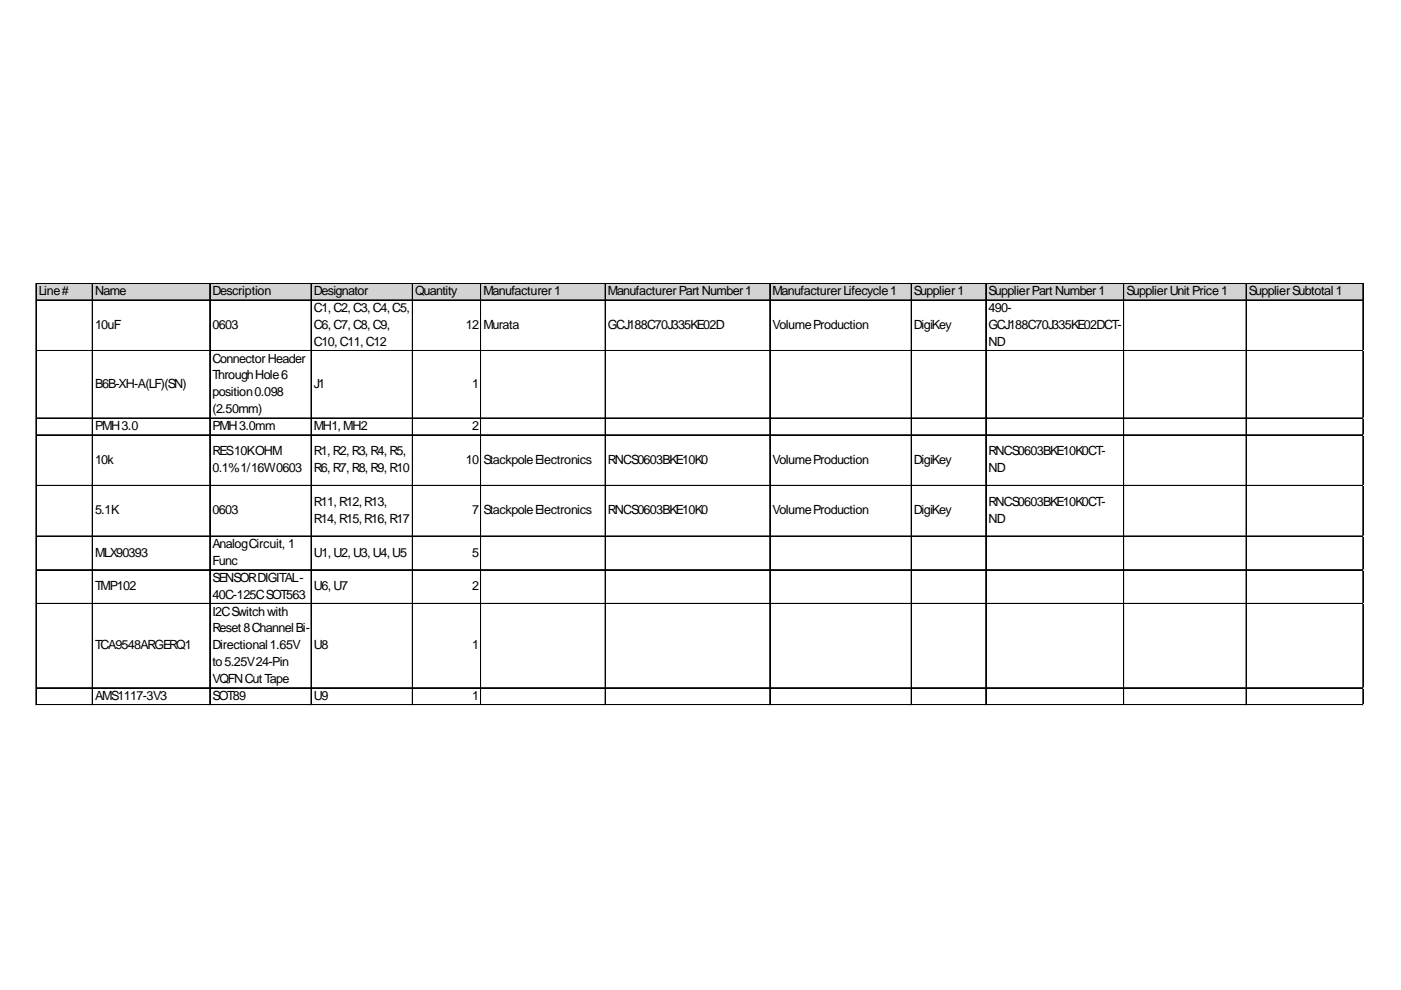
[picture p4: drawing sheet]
<svg xmlns="http://www.w3.org/2000/svg" width="297mm" height="210mm" viewBox="0 0 297 210" stroke-linecap="round" stroke-linejoin="round" font-family="sans-serif">
<defs><g id="words">
<g font-size="2.7">
<text x="8.2" y="62.6">Line#</text>
<text x="20.1" y="62.6">Name</text>
<text x="45.1" y="62.6">Description</text>
<text x="66.5" y="62.6">Designator</text>
<text x="88" y="62.6">Quantity</text>
<text x="102.5" y="62.6">Manufacturer1</text>
<text x="128.9" y="62.6">ManufacturerPart Number1</text>
<text x="163.8" y="62.6">ManufacturerLifecycle1</text>
<text x="193.8" y="62.6">Supplier1</text>
<text x="209.6" y="62.6">SupplierPart Number1</text>
<text x="238.8" y="62.6">SupplierUnit Price1</text>
<text x="264.8" y="62.6">SupplierSubtotal1</text>
<text x="20.1" y="69.7">10uF</text>
<text x="45.1" y="69.7">0603</text>
<text x="66.5" y="66.2">C1,C2,C3,C4,C5,</text>
<text x="66.5" y="69.7">C6,C7,C8,C9,</text>
<text x="98.8" y="69.7">12</text>
<text x="102.5" y="69.7">Murata</text>
<text x="128.9" y="69.7">GCJ188C70J335KE02D</text>
<text x="163.8" y="69.7">VolumeProduction</text>
<text x="193.8" y="69.7">DigiKey</text>
<text x="209.6" y="66.2">490-</text>
<text x="209.6" y="69.7">GCJ188C70J335KE02DCT-</text>
<text x="45.1" y="76.9">ConnectorHeader</text>
<text x="66.5" y="73.3">C10,C11,C12</text>
<text x="209.6" y="73.3">ND</text>
<text x="20.1" y="82.2">B6B-XH-A(LF)(SN)</text>
<text x="45.1" y="80.5">ThroughHole6</text>
<text x="66.5" y="82.2">J1</text>
<text x="100.1" y="82.2">1</text>
<text x="45.1" y="84">position0.098</text>
<text x="45.1" y="87.6">(2.50mm)</text>
<text x="20.1" y="91.2">PMH3.0</text>
<text x="45.1" y="91.2">PMH3.0mm</text>
<text x="66.5" y="91.2">MH1,MH2</text>
<text x="100.1" y="91.2">2</text>
<text x="20.1" y="98.3">10k</text>
<text x="45.1" y="96.5">RES10KOHM</text>
<text x="45.1" y="100.1">0.1%1/16W0603</text>
<text x="66.5" y="96.5">R1,R2,R3,R4,R5,</text>
<text x="66.5" y="100.1">R6,R7,R8,R9,R10</text>
<text x="98.8" y="98.3">10</text>
<text x="102.5" y="98.3">StackpoleElectronics</text>
<text x="128.9" y="98.3">RNCS0603BKE10K0</text>
<text x="163.8" y="98.3">VolumeProduction</text>
<text x="193.8" y="98.3">DigiKey</text>
<text x="209.6" y="96.5">RNCS0603BKE10K0CT-</text>
<text x="209.6" y="100.1">ND</text>
<text x="66.5" y="107.3">R11,R12,R13,</text>
<text x="209.6" y="107.3">RNCS0603BKE10K0CT-</text>
<text x="20.1" y="109.1">5.1K</text>
<text x="45.1" y="109.1">0603</text>
<text x="66.5" y="110.8">R14,R15,R16,R17</text>
<text x="100.1" y="109.1">7</text>
<text x="102.5" y="109.1">StackpoleElectronics</text>
<text x="128.9" y="109.1">RNCS0603BKE10K0</text>
<text x="163.8" y="109.1">VolumeProduction</text>
<text x="193.8" y="109.1">DigiKey</text>
<text x="209.6" y="110.8">ND</text>
<text x="20.1" y="118">MLX90393</text>
<text x="45.1" y="116.2">AnalogCircuit, 1</text>
<text x="45.1" y="119.8">Func</text>
<text x="66.5" y="118">U1,U2,U3,U4,U5</text>
<text x="100.1" y="118">5</text>
<text x="20.1" y="125.1">TMP102</text>
<text x="45.1" y="123.4">SENSORDIGITAL-</text>
<text x="66.5" y="125.1">U6,U7</text>
<text x="100.1" y="125.1">2</text>
<text x="45.1" y="126.9">40C-125CSOT563</text>
<text x="45.1" y="130.5">I2CSwitchwith</text>
<text x="20.1" y="137.7">TCA9548ARGERQ1</text>
<text x="45.1" y="134.1">Reset8ChannelBi-</text>
<text x="45.1" y="137.7">Directional1.65V</text>
<text x="66.5" y="137.7">U8</text>
<text x="100.1" y="137.7">1</text>
<text x="45.1" y="141.2">to5.25V24-Pin</text>
<text x="20.1" y="148.4">AMS1117-3V3</text>
<text x="45.1" y="144.8">VQFNCutTape</text>
<text x="45.1" y="148.4">SOT89</text>
<text x="66.5" y="148.4">U9</text>
<text x="100.1" y="148.4">1</text>
</g>
</g></defs>
<path d="M7.7 60.1h281.4v3.6h-281.4z" fill="#d3d3d3"/>
<g fill="none" stroke="#000" stroke-width=".21">
<path d="M7.6 60v89.5M7.7 60v89.5M7.8 60h281.3M7.8 60.1h281.3M7.8 63.6h281.3M7.8 63.7h281.3M7.8 74.3h281.3M7.8 74.4h281.3M19.5 60.2v89.3M19.6 60.2v89.3M44.5 60.2v89.3M65.9 60.2v89.3"/>
<path d="M66 60.2v89.3M87.4 60.2v89.3M87.5 60.2v89.3M101.9 60.2v89.3M102 60.2v89.3M128.3 60.2v89.3M128.4 60.2v89.3M163.2 60.2v89.3M163.3 60.2v89.3M193.2 60.2v89.3M193.3 60.2v89.3M209 60.2v89.3"/>
<path d="M209.1 60.2v89.3M238.2 60.2v89.3M238.3 60.2v89.3M264.2 60.2v89.3M264.3 60.2v89.3M288.9 60.2v89.3M289 60.2v89.3M7.8 88.6h281.3M7.8 88.7h281.3M7.8 92.2h281.3M7.8 92.3h281.3M7.8 102.9h281.3"/>
<path d="M7.8 103h281.3M7.8 113.6h281.3M7.8 113.7h281.3M7.8 120.8h281.3M7.8 120.9h281.3M7.8 127.9h281.3M7.8 128h281.3M7.8 145.8h281.3M7.8 145.9h281.3M7.8 149.4h281.3M7.8 149.5h281.3"/>
</g>
<path d="M7.6 149.5v.1" fill="none" stroke="#e0e0e0" stroke-width=".21"/>
<path d="M7.6 149.5l.2 .1z" fill="#e0e0e0"/>
<path d="M19.5 149.5v.1" fill="none" stroke="#e0e0e0" stroke-width=".21"/>
<path d="M19.5 149.5l.2 .1z" fill="#e0e0e0"/>
<path d="M44.5 149.5v.1" fill="none" stroke="#e0e0e0" stroke-width=".21"/>
<path d="M44.5 149.5l.1 .1z" fill="#e0e0e0"/>
<path d="M65.9 149.5v.1" fill="none" stroke="#e0e0e0" stroke-width=".21"/>
<path d="M65.9 149.5l.2 .1z" fill="#e0e0e0"/>
<path d="M87.4 149.5v.1" fill="none" stroke="#e0e0e0" stroke-width=".21"/>
<path d="M87.4 149.5l.2 .1z" fill="#e0e0e0"/>
<path d="M101.9 149.5v.1" fill="none" stroke="#e0e0e0" stroke-width=".21"/>
<path d="M101.9 149.5l.1 .1z" fill="#e0e0e0"/>
<path d="M128.3 149.5v.1" fill="none" stroke="#e0e0e0" stroke-width=".21"/>
<path d="M128.3 149.5l.1 .1z" fill="#e0e0e0"/>
<path d="M163.2 149.5v.1" fill="none" stroke="#e0e0e0" stroke-width=".21"/>
<path d="M163.2 149.5l.1 .1z" fill="#e0e0e0"/>
<path d="M193.2 149.5v.1" fill="none" stroke="#e0e0e0" stroke-width=".21"/>
<path d="M193.2 149.5l.1 .1z" fill="#e0e0e0"/>
<path d="M209 149.5v.1" fill="none" stroke="#e0e0e0" stroke-width=".21"/>
<path d="M209 149.5l.1 .1z" fill="#e0e0e0"/>
<path d="M238.2 149.5v.1" fill="none" stroke="#e0e0e0" stroke-width=".21"/>
<path d="M238.2 149.5l.2 .1z" fill="#e0e0e0"/>
<path d="M264.2 149.5v.1" fill="none" stroke="#e0e0e0" stroke-width=".21"/>
<path d="M264.2 149.5l.1 .1z" fill="#e0e0e0"/>
<path d="M288.9 149.5v.1" fill="none" stroke="#e0e0e0" stroke-width=".21"/>
<path d="M288.9 149.5l.2 .1z" fill="#e0e0e0"/>
<path d="M289.1 74.3h.1" fill="none" stroke="#e0e0e0" stroke-width=".21"/>
<path d="M289.1 74.3v.2z" fill="#e0e0e0"/>
<path d="M289.1 88.6h.1" fill="none" stroke="#e0e0e0" stroke-width=".21"/>
<path d="M289.1 88.6v.2z" fill="#e0e0e0"/>
<path d="M289.1 92.2h.1" fill="none" stroke="#e0e0e0" stroke-width=".21"/>
<path d="M289.1 92.2v.1z" fill="#e0e0e0"/>
<path d="M289.1 102.9h.1" fill="none" stroke="#e0e0e0" stroke-width=".21"/>
<path d="M289.1 102.9v.2z" fill="#e0e0e0"/>
<path d="M289.1 113.6h.1" fill="none" stroke="#e0e0e0" stroke-width=".21"/>
<path d="M289.1 113.6v.2z" fill="#e0e0e0"/>
<path d="M289.1 120.8h.1" fill="none" stroke="#e0e0e0" stroke-width=".21"/>
<path d="M289.1 120.8v.1z" fill="#e0e0e0"/>
<path d="M289.1 127.9h.1" fill="none" stroke="#e0e0e0" stroke-width=".21"/>
<path d="M289.1 127.9v.2z" fill="#e0e0e0"/>
<path d="M289.1 145.8h.1" fill="none" stroke="#e0e0e0" stroke-width=".21"/>
<path d="M289.1 145.8v.2z" fill="#e0e0e0"/>
<path d="M289.1 149.4h.1" fill="none" stroke="#e0e0e0" stroke-width=".21"/>
<path d="M289.1 149.4v.1z" fill="#e0e0e0"/>
<use href="#words"/>
</svg>
